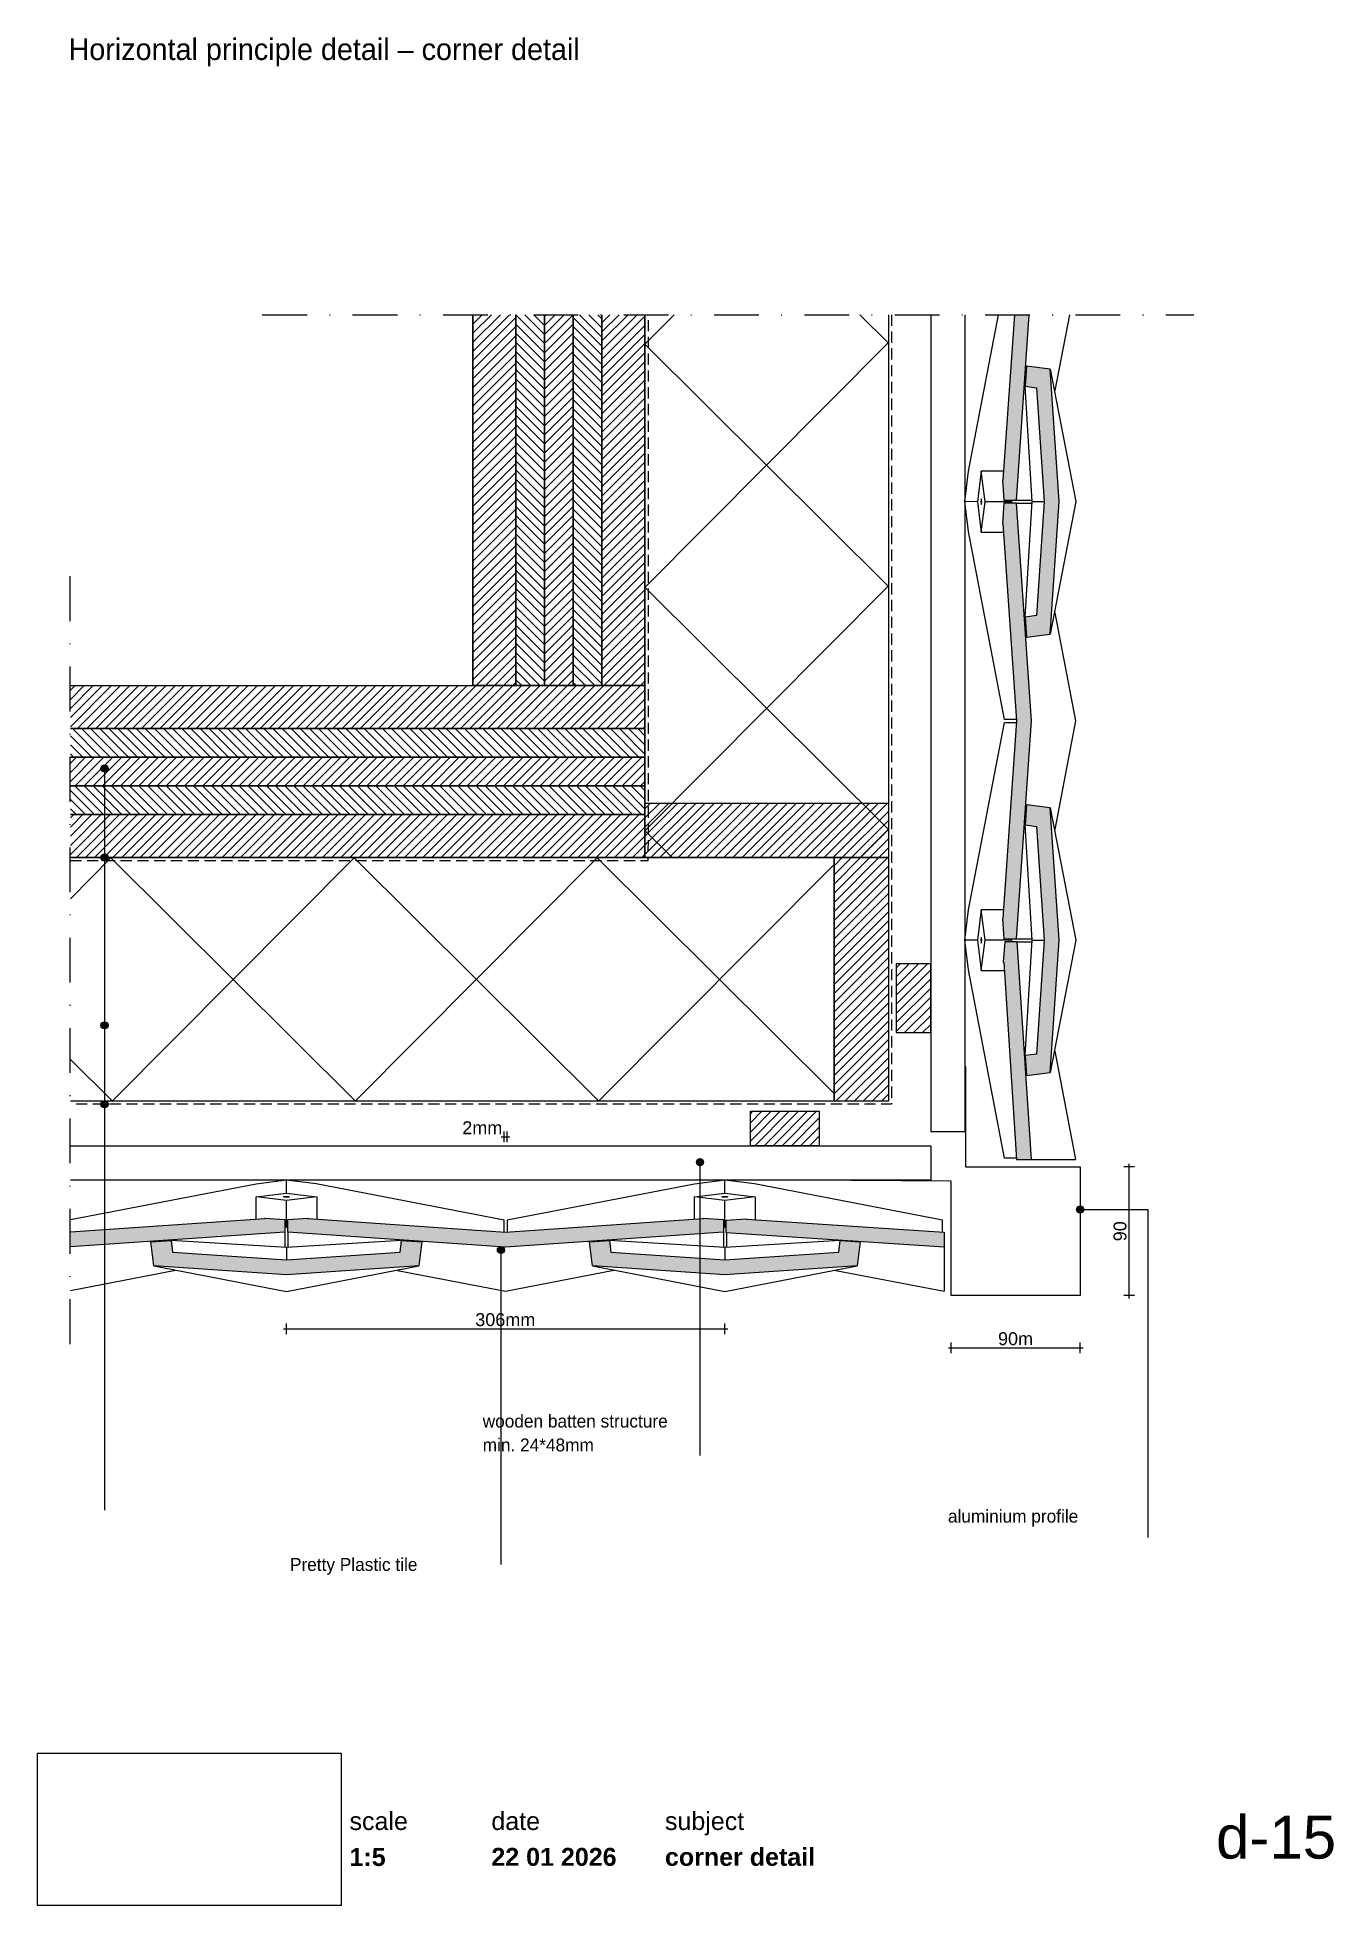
# Paper-space layout 'd-15 corner detail (1)' of a CAD drawing. Header units: millimetres. Extents: x 14 to 195, y 11 to 272.
import ezdxf
from ezdxf.xclip import XClip

# ---------------------------------------------------------------- set-up
doc = ezdxf.new("R2010")
doc.units = ezdxf.units.MM
doc.header["$MEASUREMENT"] = 0
doc.header["$XCLIPFRAME"] = 0
for name, pattern in [('B0302', [12.51, 6.26, -3.125, 0, -3.125]), ('B0701', [2.3412, 1.56, -0.7812]), ('Wipeout_Contour', [1000, 0, -1000])]:
    doc.linetypes.add(name, pattern=pattern)
for name, color, linetype in [('#01', 7, 'Continuous'), ('Dim - 1_50_100', 7, 'Continuous'), ('Info - 1_50_100', 7, 'Continuous'), ('Info - 1_5_10', 7, 'Continuous'), ('Info - Nederlands', 7, 'Continuous')]:
    doc.layers.add(name, color=color, linetype=linetype)
doc.styles.add('GENERATED_STYLE_1', font='HelveticaNeue.ttc')
doc.styles.add('GENERATED_STYLE_2', font='HelveticaNeue.ttc')
doc.styles.add('GENERATED_STYLE_3', font='Helvetica.ttc')
doc.styles.add('GENERATED_STYLE_4', font='')
doc.styles.get('GENERATED_STYLE_4').set_extended_font_data('Work Sans')
picture_1 = doc.add_image_def('image1.png', size_in_pixel=(317, 159))
pattern_1 = [(135.152, (24.146, 123.33), (16.8807, 16.9703), []), (225.152, (24.146, 123.33), (-17.0605, 16.9703), [])]
pattern_2 = [(45, (-1964.0485, 838.0838), (-0.6363961, 0.6363961), [])]
pattern_3 = [(315, (-1964.0485, 838.0838), (0.6363961, 0.6363961), [])]
pattern_4 = [(45.152, (98.512, 262.897), (-16.9703, 16.8807), []), (135.152, (98.512, 262.897), (16.9703, 17.0605), [])]

psp = doc.layouts.new('d-15 corner detail (1)')

# ---------------------------------------------------------------- texts
at = {"layer": 'Info - 1_5_10', "color": 2, "linetype": 'Continuous', "lineweight": 0, "insert": (18.06, 267.72), "char_height": 3, "attachment_point": 7, "style": 'GENERATED_STYLE_4'}
psp.add_mtext('\\A1;{\\pql;\\fWork Sans|b0|i0|c0|p0;\\W1.000000;Horizontal principle detail – corner detail}', dxfattribs=at)

# ---------------------------------------------------------------- blocks, each defined once
blk = doc.blocks.new('Drawing_1_1', base_point=(-200, 60))
at = {"color": 2, "linetype": 'Continuous', "lineweight": 0}
for s, insert, char_height, attachment_point, style in [('\\A1;{\\pql;\\fHelvetica Neue|b0|i0|c0|p0;\\W1.000000;date}', (77.08, 24.14), 2.5, 1, 'GENERATED_STYLE_1'), ('\\A1;{\\pql;\\fHelvetica Neue|b0|i0|c0|p0;\\W1.000000;subject}', (101.31, 24.14), 2.5, 1, 'GENERATED_STYLE_1'), ('\\A1;{\\pqr;\\fHelvetica Neue|b0|i0|c0|p0;\\W1.000000;d-15}', (195, 23.65), 6, 3, 'GENERATED_STYLE_1'), ('\\A1;{\\pql;\\fHelvetica Neue|b1|i0|c0|p0;\\W1.000000;1:5}', (57.28, 19.12), 2.5, 1, 'GENERATED_STYLE_2'), ('\\A1;{\\pql;\\fHelvetica Neue|b1|i0|c0|p0;\\W1.000000;22 01 2026}', (77.08, 19.14), 2.5, 1, 'GENERATED_STYLE_2'), ('\\A1;{\\pql;\\fHelvetica Neue|b1|i0|c0|p0;\\W1.000000;corner detail}', (101.31, 19.14), 2.5, 1, 'GENERATED_STYLE_2')]:
    blk.add_mtext(s, dxfattribs=dict(at, insert=insert, char_height=char_height, attachment_point=attachment_point, style=style))
at = {"color": 254, "linetype": 'Wipeout_Contour', "lineweight": 0, "ltscale": 174.062972}
blk.add_wipeout([(13.71, 11.09), (56.11, 11.09), (56.11, 32.35), (13.71, 32.35)], dxfattribs=at)
at = {"color": 2, "linetype": 'Continuous', "lineweight": 0, "insert": (57.28, 24.14), "char_height": 2.5, "attachment_point": 1, "style": 'GENERATED_STYLE_1'}
blk.add_mtext('\\A1;{\\pql;\\fHelvetica Neue|b0|i0|c0|p0;\\W1.000000;scale}', dxfattribs=at)
at = {"color": 9, "lineweight": 0}
image = blk.add_image(picture_1, insert=(13.71, 11.09), size_in_units=(42.4, 21.27), dxfattribs=at)
image.set_boundary_path([(-0.5, -0.5), (316.5, 158.5)])
blk = doc.blocks.new('Drawing_2_1', base_point=(-1964.05, 838.08))
at = {"layer": '#01', "linetype": 'Continuous', "lineweight": 0, "true_color": 0xe4e7e8}
for points in [[(148.49, 210.05), (148.44, 210.05), (148.63, 207.22), (150.38, 207.21), (152.17, 233.08), (150.09, 233.08)], [(151.77, 225.89), (151.58, 223.09), (153.19, 222.89), (154.26, 207), (153.19, 191.1), (151.58, 190.9), (151.77, 188.1), (155.1, 188.52), (156.34, 207), (155.1, 225.47)], [(150.4, 176.39), (148.49, 148.82), (148.44, 148.83), (148.63, 145.99), (150.38, 145.99), (152.49, 176.39), (150.38, 206.79), (148.63, 206.78), (148.44, 203.95), (148.49, 203.96)], [(151.77, 164.69), (151.58, 161.89), (153.19, 161.69), (154.26, 145.8), (153.19, 129.9), (151.58, 129.7), (151.77, 126.9), (155.1, 127.32), (156.34, 145.8), (155.1, 164.27)], [(150.4, 115.19), (152.49, 115.19), (150.48, 145.59), (148.73, 145.59), (148.54, 142.76), (148.59, 142.76)], [(18.31, 105.09), (18.31, 103.01), (48.27, 105.08), (48.27, 106.84), (45.43, 107.02), (45.44, 106.97)], [(79.07, 105.06), (51.51, 106.97), (51.51, 107.02), (48.68, 106.84), (48.67, 105.08), (79.07, 102.97), (109.47, 105.08), (109.47, 106.84), (106.63, 107.02), (106.64, 106.97)], [(140.27, 105.06), (112.7, 106.88), (112.71, 106.93), (109.87, 106.73), (109.87, 104.98), (140.28, 102.97)], [(29.57, 103.69), (29.99, 100.36), (48.47, 99.12), (66.94, 100.36), (67.36, 103.69), (64.56, 103.88), (64.36, 102.27), (48.47, 101.2), (32.57, 102.27), (32.37, 103.88)], [(90.77, 103.69), (91.19, 100.36), (109.67, 99.12), (128.14, 100.36), (128.56, 103.69), (125.76, 103.88), (125.56, 102.27), (109.67, 101.2), (93.77, 102.27), (93.57, 103.88)]]:
    blk.add_hatch(color=254, dxfattribs=at).paths.add_polyline_path(points)
at = {"layer": '#01', "linetype": 'Continuous', "lineweight": 0, "true_color": 0x000000}
for points in [[(22.58, 169.77), (22.62, 169.58), (22.73, 169.42), (22.89, 169.31), (23.08, 169.27), (23.27, 169.31), (23.43, 169.42), (23.54, 169.58), (23.58, 169.77), (23.54, 169.96), (23.43, 170.12), (23.27, 170.23), (23.08, 170.27), (22.89, 170.23), (22.73, 170.12), (22.62, 169.96)], [(22.58, 157.33), (22.62, 157.14), (22.73, 156.98), (22.89, 156.87), (23.08, 156.83), (23.27, 156.87), (23.43, 156.98), (23.54, 157.14), (23.58, 157.33), (23.54, 157.52), (23.43, 157.68), (23.27, 157.79), (23.08, 157.83), (22.89, 157.79), (22.73, 157.68), (22.62, 157.52)], [(22.58, 133.92), (22.62, 133.73), (22.73, 133.57), (22.89, 133.46), (23.08, 133.42), (23.27, 133.46), (23.43, 133.57), (23.54, 133.73), (23.58, 133.92), (23.54, 134.11), (23.43, 134.27), (23.27, 134.38), (23.08, 134.42), (22.89, 134.38), (22.73, 134.27), (22.62, 134.11)], [(22.58, 122.9), (22.62, 122.7), (22.73, 122.54), (22.89, 122.43), (23.08, 122.4), (23.27, 122.43), (23.43, 122.54), (23.54, 122.7), (23.58, 122.9), (23.54, 123.09), (23.43, 123.25), (23.27, 123.36), (23.08, 123.4), (22.89, 123.36), (22.73, 123.25), (22.62, 123.09)], [(105.7, 114.84), (105.74, 114.65), (105.85, 114.49), (106.01, 114.38), (106.2, 114.34), (106.39, 114.38), (106.55, 114.49), (106.66, 114.65), (106.7, 114.84), (106.66, 115.03), (106.55, 115.19), (106.39, 115.3), (106.2, 115.34), (106.01, 115.3), (105.85, 115.19), (105.74, 115.03)], [(158.77, 108.22), (158.81, 108.03), (158.92, 107.87), (159.08, 107.76), (159.27, 107.72), (159.46, 107.76), (159.63, 107.87), (159.73, 108.03), (159.77, 108.22), (159.73, 108.41), (159.63, 108.58), (159.46, 108.68), (159.27, 108.72), (159.08, 108.68), (158.92, 108.58), (158.81, 108.41)], [(77.92, 102.57), (77.96, 102.38), (78.07, 102.22), (78.23, 102.11), (78.42, 102.07), (78.61, 102.11), (78.77, 102.22), (78.88, 102.38), (78.92, 102.57), (78.88, 102.76), (78.77, 102.92), (78.61, 103.03), (78.42, 103.07), (78.23, 103.03), (78.07, 102.92), (77.96, 102.76)]]:
    blk.add_hatch(color=18, dxfattribs=at).paths.add_polyline_path(points)
at = {"layer": 'Info - 1_50_100', "linetype": 'Continuous', "lineweight": 0, "true_color": 0x000000}
h = blk.add_hatch(dxfattribs=at)
h.set_pattern_fill('310_Naaldhout__01__0001', color=18, style=0, pattern_type=2)
h.set_pattern_definition(pattern_2)
h.paths.add_polyline_path([(80.51, 233.08), (74.51, 233.08), (74.51, 181.33), (80.51, 181.33)])
h = blk.add_hatch(dxfattribs=at)
h.set_pattern_fill('310_Naaldhout__01__0001', color=18, style=0, pattern_type=2)
h.set_pattern_definition(pattern_2)
h.paths.add_polyline_path([(80.51, 233.08), (74.51, 233.08), (74.51, 181.33), (80.51, 181.33)])
h = blk.add_hatch(dxfattribs=at)
h.set_pattern_fill('310_Naaldhout__02__0001', color=18, style=0, pattern_type=2)
h.set_pattern_definition(pattern_3)
h.paths.add_polyline_path([(84.51, 233.08), (80.51, 233.08), (80.51, 181.33), (84.51, 181.33)])
h = blk.add_hatch(dxfattribs=at)
h.set_pattern_fill('310_Naaldhout__02__0001', color=18, style=0, pattern_type=2)
h.set_pattern_definition(pattern_3)
h.paths.add_polyline_path([(84.51, 233.08), (80.51, 233.08), (80.51, 181.33), (84.51, 181.33)])
h = blk.add_hatch(dxfattribs=at)
h.set_pattern_fill('310_Naaldhout__01__0001', color=18, style=0, pattern_type=2)
h.set_pattern_definition(pattern_2)
h.paths.add_polyline_path([(88.51, 233.08), (84.51, 233.08), (84.51, 181.33), (88.51, 181.33)])
h = blk.add_hatch(dxfattribs=at)
h.set_pattern_fill('310_Naaldhout__01__0001', color=18, style=0, pattern_type=2)
h.set_pattern_definition(pattern_2)
h.paths.add_polyline_path([(88.51, 233.08), (84.51, 233.08), (84.51, 181.33), (88.51, 181.33)])
h = blk.add_hatch(dxfattribs=at)
h.set_pattern_fill('310_Naaldhout__02__0001', color=18, style=0, pattern_type=2)
h.set_pattern_definition(pattern_3)
h.paths.add_polyline_path([(92.51, 233.08), (88.51, 233.08), (88.51, 181.33), (92.51, 181.33)])
h = blk.add_hatch(dxfattribs=at)
h.set_pattern_fill('310_Naaldhout__02__0001', color=18, style=0, pattern_type=2)
h.set_pattern_definition(pattern_3)
h.paths.add_polyline_path([(92.51, 233.08), (88.51, 233.08), (88.51, 181.33), (92.51, 181.33)])
h = blk.add_hatch(dxfattribs=at)
h.set_pattern_fill('310_Naaldhout__01__0001', color=18, style=0, pattern_type=2)
h.set_pattern_definition(pattern_2)
h.paths.add_polyline_path([(98.51, 233.08), (92.51, 233.08), (92.51, 181.33), (98.51, 181.33)])
h = blk.add_hatch(dxfattribs=at)
h.set_pattern_fill('310_Naaldhout__01__0001', color=18, style=0, pattern_type=2)
h.set_pattern_definition(pattern_2)
h.paths.add_polyline_path([(98.51, 233.08), (92.51, 233.08), (92.51, 181.33), (98.51, 181.33)])
h = blk.add_hatch(dxfattribs=at)
h.set_pattern_fill('415_Isolatie_ruit_0001', color=18, style=0, pattern_type=2)
h.set_pattern_definition(pattern_4)
h.paths.add_polyline_path([(132.51, 233.08), (98.51, 233.08), (98.51, 157.33), (132.51, 157.33)])
h = blk.add_hatch(dxfattribs=at)
h.set_pattern_fill('415_Isolatie_ruit_0001', color=18, style=0, pattern_type=2)
h.set_pattern_definition(pattern_4)
h.paths.add_polyline_path([(132.51, 233.08), (98.51, 233.08), (98.51, 157.33), (132.51, 157.33)])
h = blk.add_hatch(dxfattribs=at)
h.set_pattern_fill('310_Naaldhout__01__0001', color=18, style=0, pattern_type=2)
h.set_pattern_definition(pattern_2)
h.paths.add_polyline_path([(98.51, 181.33), (18.31, 181.33), (18.31, 175.33), (98.51, 175.33)])
h = blk.add_hatch(dxfattribs=at)
h.set_pattern_fill('310_Naaldhout__01__0001', color=18, style=0, pattern_type=2)
h.set_pattern_definition(pattern_2)
h.paths.add_polyline_path([(98.51, 181.33), (18.31, 181.33), (18.31, 175.33), (98.51, 175.33)])
h = blk.add_hatch(dxfattribs=at)
h.set_pattern_fill('310_Naaldhout__02__0001', color=18, style=0, pattern_type=2)
h.set_pattern_definition(pattern_3)
h.paths.add_polyline_path([(98.51, 175.33), (18.31, 175.33), (18.31, 171.33), (98.51, 171.33)])
h = blk.add_hatch(dxfattribs=at)
h.set_pattern_fill('310_Naaldhout__02__0001', color=18, style=0, pattern_type=2)
h.set_pattern_definition(pattern_3)
h.paths.add_polyline_path([(98.51, 175.33), (18.31, 175.33), (18.31, 171.33), (98.51, 171.33)])
h = blk.add_hatch(dxfattribs=at)
h.set_pattern_fill('310_Naaldhout__01__0001', color=18, style=0, pattern_type=2)
h.set_pattern_definition(pattern_2)
h.paths.add_polyline_path([(98.51, 171.33), (18.31, 171.33), (18.31, 167.33), (98.51, 167.33)])
h = blk.add_hatch(dxfattribs=at)
h.set_pattern_fill('310_Naaldhout__01__0001', color=18, style=0, pattern_type=2)
h.set_pattern_definition(pattern_2)
h.paths.add_polyline_path([(98.51, 171.33), (18.31, 171.33), (18.31, 167.33), (98.51, 167.33)])
h = blk.add_hatch(dxfattribs=at)
h.set_pattern_fill('310_Naaldhout__02__0001', color=18, style=0, pattern_type=2)
h.set_pattern_definition(pattern_3)
h.paths.add_polyline_path([(98.51, 167.33), (18.31, 167.33), (18.31, 163.33), (98.51, 163.33)])
h = blk.add_hatch(dxfattribs=at)
h.set_pattern_fill('310_Naaldhout__02__0001', color=18, style=0, pattern_type=2)
h.set_pattern_definition(pattern_3)
h.paths.add_polyline_path([(98.51, 167.33), (18.31, 167.33), (18.31, 163.33), (98.51, 163.33)])
h = blk.add_hatch(dxfattribs=at)
h.set_pattern_fill('310_Naaldhout__01__0001', color=18, style=0, pattern_type=2)
h.set_pattern_definition(pattern_2)
h.paths.add_polyline_path([(98.51, 157.33), (132.51, 157.33), (132.51, 164.93), (98.51, 164.93)])
h = blk.add_hatch(dxfattribs=at)
h.set_pattern_fill('310_Naaldhout__01__0001', color=18, style=0, pattern_type=2)
h.set_pattern_definition(pattern_2)
h.paths.add_polyline_path([(98.51, 157.33), (132.51, 157.33), (132.51, 164.93), (98.51, 164.93)])
h = blk.add_hatch(dxfattribs=at)
h.set_pattern_fill('310_Naaldhout__01__0001', color=18, style=0, pattern_type=2)
h.set_pattern_definition(pattern_2)
h.paths.add_polyline_path([(98.51, 163.33), (18.31, 163.33), (18.31, 157.33), (98.51, 157.33)])
h = blk.add_hatch(dxfattribs=at)
h.set_pattern_fill('310_Naaldhout__01__0001', color=18, style=0, pattern_type=2)
h.set_pattern_definition(pattern_2)
h.paths.add_polyline_path([(98.51, 163.33), (18.31, 163.33), (18.31, 157.33), (98.51, 157.33)])
h = blk.add_hatch(dxfattribs=at)
h.set_pattern_fill('415_Isolatie_ruit_0001', color=18, style=0, pattern_type=2)
h.set_pattern_definition(pattern_1)
h.paths.add_polyline_path([(124.91, 157.33), (18.31, 157.33), (18.31, 123.33), (124.91, 123.33)])
h = blk.add_hatch(dxfattribs=at)
h.set_pattern_fill('415_Isolatie_ruit_0001', color=18, style=0, pattern_type=2)
h.set_pattern_definition(pattern_1)
h.paths.add_polyline_path([(124.91, 157.33), (18.31, 157.33), (18.31, 123.33), (124.91, 123.33)])
h = blk.add_hatch(dxfattribs=at)
h.set_pattern_fill('310_Naaldhout__01__0001', color=18, style=0, pattern_type=2)
h.set_pattern_definition(pattern_2)
h.paths.add_polyline_path([(132.51, 123.33), (132.51, 157.33), (124.91, 157.33), (124.91, 123.33)])
h = blk.add_hatch(dxfattribs=at)
h.set_pattern_fill('310_Naaldhout__01__0001', color=18, style=0, pattern_type=2)
h.set_pattern_definition(pattern_2)
h.paths.add_polyline_path([(132.51, 123.33), (132.51, 157.33), (124.91, 157.33), (124.91, 123.33)])
at = {"layer": 'Info - 1_5_10', "linetype": 'Continuous', "lineweight": 0, "true_color": 0x99a3a6}
h = blk.add_hatch(dxfattribs=at)
h.set_pattern_fill('310_Naaldhout__01__0001', color=253, style=0, pattern_type=2)
h.set_pattern_definition(pattern_2)
h.paths.add_polyline_path([(138.4, 142.5), (133.6, 142.5), (133.6, 132.9), (138.4, 132.9)])
h = blk.add_hatch(dxfattribs=at)
h.set_pattern_fill('310_Naaldhout__01__0001', color=253, style=0, pattern_type=2)
h.set_pattern_definition(pattern_2)
h.paths.add_polyline_path([(138.4, 142.5), (133.6, 142.5), (133.6, 132.9), (138.4, 132.9)])
h = blk.add_hatch(dxfattribs=at)
h.set_pattern_fill('310_Naaldhout__01__0001', color=253, style=0, pattern_type=2)
h.set_pattern_definition(pattern_2)
h.paths.add_polyline_path([(113.23, 117.13), (122.83, 117.13), (122.83, 121.93), (113.23, 121.93)])
h = blk.add_hatch(dxfattribs=at)
h.set_pattern_fill('310_Naaldhout__01__0001', color=253, style=0, pattern_type=2)
h.set_pattern_definition(pattern_2)
h.paths.add_polyline_path([(113.23, 117.13), (122.83, 117.13), (122.83, 121.93), (113.23, 121.93)])
at = {"layer": '#01', "color": 9, "linetype": 'Continuous', "lineweight": 0}
for p, q in [((143.69, 211.23), (147.89, 233.08)), ((157.76, 233.08), (155.73, 222.5)), ((155.1, 225.47), (158.67, 207)), ((152.55, 207), (151.58, 223.09)), ((143.15, 207), (143.69, 211.23)), ((145.47, 211.23), (144.94, 206.99)), ((148.57, 211.23), (145.47, 211.23)), ((146.01, 206.99), (145.47, 211.23)), ((143.67, 202.85), (143.15, 207)), ((144.94, 206.99), (143.15, 207)), ((144.94, 206.99), (145.47, 202.76)), ((145.44, 207.28), (145.42, 206.99)), ((145.42, 206.99), (145.44, 206.71)), ((145.47, 207.39), (145.44, 207.28)), ((145.44, 206.71), (145.47, 206.6)), ((145.51, 207.28), (145.47, 207.39)), ((145.47, 202.76), (146.01, 206.99)), ((145.47, 206.6), (145.51, 206.71)), ((145.53, 206.99), (145.51, 207.28)), ((145.51, 206.71), (145.53, 206.99)), ((149.69, 206.99), (146.01, 206.99)), ((149.65, 207.19), (149.69, 206.99)), ((149.69, 206.99), (149.65, 206.79)), ((150.38, 207.21), (152.53, 207.21)), ((150.38, 206.79), (152.53, 206.79)), ((151.58, 190.9), (152.55, 207)), ((152.55, 207), (154.26, 207)), ((158.67, 207), (155.1, 188.52)), ((148.72, 176.6), (143.67, 202.85)), ((145.47, 202.76), (148.57, 202.76)), ((155.73, 191.5), (158.63, 176.39)), ((143.69, 150.03), (148.72, 176.2)), ((150.39, 176.6), (148.72, 176.6)), ((148.72, 176.2), (150.41, 176.2)), ((158.63, 176.39), (155.73, 161.27)), ((23.08, 169.27), (23.08, 78.73)), ((155.1, 164.27), (158.67, 145.8)), ((152.55, 145.8), (151.58, 161.89)), ((23.08, 156.83), (23.08, 66.29)), ((143.15, 145.8), (143.69, 150.03)), ((145.47, 150.03), (144.94, 145.79)), ((148.63, 150.03), (145.47, 150.03)), ((146.01, 145.79), (145.47, 150.03)), ((145.44, 146.08), (145.42, 145.79)), ((145.47, 146.19), (145.44, 146.08)), ((145.51, 146.08), (145.47, 146.19)), ((145.53, 145.79), (145.51, 146.08)), ((143.67, 141.65), (143.15, 145.8)), ((144.94, 145.79), (143.15, 145.8)), ((144.94, 145.79), (145.47, 141.56)), ((145.42, 145.79), (145.44, 145.51)), ((145.44, 145.51), (145.47, 145.4)), ((145.47, 141.56), (146.01, 145.79)), ((145.47, 145.4), (145.51, 145.51)), ((145.51, 145.51), (145.53, 145.79)), ((149.69, 145.79), (146.01, 145.79)), ((149.65, 145.99), (149.69, 145.79)), ((149.69, 145.79), (149.65, 145.59)), ((150.38, 145.99), (152.53, 145.99)), ((150.47, 145.57), (152.51, 145.57)), ((151.58, 129.7), (152.55, 145.8)), ((152.55, 145.8), (154.26, 145.8)), ((158.67, 145.8), (155.1, 127.32)), ((148.72, 115.4), (143.67, 141.65)), ((145.47, 141.56), (148.67, 141.56)), ((23.08, 133.42), (23.08, 83.11)), ((155.73, 130.3), (158.63, 115.19)), ((23.08, 122.4), (23.08, 66.29)), ((150.39, 115.4), (148.72, 115.4)), ((48.47, 112.31), (44.23, 111.78)), ((52.61, 111.79), (48.47, 112.31)), ((48.47, 110.52), (48.47, 112.31)), ((109.67, 112.31), (105.43, 111.78)), ((106.2, 114.34), (106.2, 73.9)), ((113.81, 111.79), (109.67, 112.31)), ((109.67, 110.52), (109.67, 112.31)), ((44.23, 111.78), (18.31, 106.79)), ((44.23, 109.99), (48.47, 110.52)), ((44.23, 106.89), (44.23, 109.99)), ((48.47, 109.46), (44.23, 109.99)), ((48.07, 109.99), (48.19, 110.03)), ((48.19, 109.95), (48.07, 109.99)), ((48.19, 110.03), (48.47, 110.04)), ((48.47, 109.94), (48.19, 109.95)), ((48.47, 110.52), (52.71, 109.99)), ((48.47, 110.04), (48.75, 110.03)), ((52.71, 109.99), (48.47, 109.46)), ((48.75, 109.95), (48.47, 109.94)), ((48.75, 110.03), (48.87, 109.99)), ((48.87, 109.99), (48.75, 109.95)), ((78.87, 106.74), (52.61, 111.79)), ((52.71, 109.99), (52.7, 106.89)), ((105.43, 111.78), (79.27, 106.74)), ((105.43, 109.99), (109.67, 110.52)), ((105.43, 106.83), (105.43, 109.99)), ((109.67, 109.46), (105.43, 109.99)), ((109.27, 109.99), (109.39, 110.03)), ((109.39, 109.95), (109.27, 109.99)), ((109.39, 110.03), (109.67, 110.04)), ((109.67, 109.94), (109.39, 109.95)), ((109.67, 110.52), (113.91, 109.99)), ((109.67, 110.04), (109.95, 110.03)), ((113.91, 109.99), (109.67, 109.46)), ((109.95, 109.95), (109.67, 109.94)), ((109.95, 110.03), (110.07, 109.99)), ((110.07, 109.99), (109.95, 109.95)), ((140.07, 106.74), (113.81, 111.79)), ((113.91, 109.99), (113.9, 106.8)), ((48.47, 105.77), (48.47, 109.46)), ((109.67, 105.77), (109.67, 109.46)), ((48.27, 105.81), (48.47, 105.77)), ((48.27, 105.08), (48.27, 102.93)), ((48.47, 105.77), (48.67, 105.81)), ((48.67, 105.08), (48.67, 102.93)), ((78.87, 105.07), (78.87, 106.74)), ((79.27, 106.74), (79.27, 105.05)), ((109.47, 105.81), (109.67, 105.77)), ((109.47, 105.08), (109.47, 102.93)), ((109.67, 105.77), (109.87, 105.81)), ((109.89, 104.99), (109.89, 102.96)), ((140.07, 105.07), (140.07, 106.74)), ((48.47, 102.92), (32.37, 103.88)), ((64.56, 103.88), (48.47, 102.92)), ((48.47, 102.92), (48.47, 101.2)), ((78.42, 102.07), (78.42, 58.7)), ((109.67, 102.92), (93.57, 103.88)), ((125.76, 103.88), (109.67, 102.92)), ((109.67, 102.92), (109.67, 101.2)), ((18.31, 96.91), (32.99, 99.74)), ((29.99, 100.36), (48.47, 96.8)), ((48.47, 96.8), (66.94, 100.36)), ((63.96, 99.73), (79.07, 96.83)), ((79.07, 96.83), (94.19, 99.74)), ((91.19, 100.36), (109.67, 96.8)), ((109.67, 96.8), (128.14, 100.36)), ((125.16, 99.73), (140.27, 96.83))]:
    blk.add_line(p, q, dxfattribs=at)
at = {"layer": '#01', "color": 2, "linetype": 'Continuous', "lineweight": 0}
for p, q in [((150.09, 233.08), (148.49, 210.05)), ((150.38, 207.21), (152.17, 233.08)), ((151.77, 225.89), (151.58, 223.09)), ((155.1, 225.47), (151.77, 225.89)), ((156.34, 207), (155.1, 225.47)), ((151.58, 223.09), (153.19, 222.89)), ((153.19, 222.89), (154.26, 207)), ((148.49, 210.05), (148.44, 210.05)), ((148.44, 210.05), (148.63, 207.22)), ((148.63, 206.78), (148.44, 203.95)), ((148.63, 207.22), (150.38, 207.21)), ((150.38, 206.79), (148.63, 206.78)), ((152.49, 176.39), (150.38, 206.79)), ((154.26, 207), (153.19, 191.1)), ((155.1, 188.52), (156.34, 207)), ((148.44, 203.95), (148.49, 203.96)), ((148.49, 203.96), (150.4, 176.39)), ((153.19, 191.1), (151.58, 190.9)), ((151.58, 190.9), (151.77, 188.1)), ((151.77, 188.1), (155.1, 188.52)), ((150.4, 176.39), (148.49, 148.82)), ((150.38, 145.99), (152.49, 176.39)), ((151.77, 164.69), (151.58, 161.89)), ((155.1, 164.27), (151.77, 164.69)), ((156.34, 145.8), (155.1, 164.27)), ((151.58, 161.89), (153.19, 161.69)), ((153.19, 161.69), (154.26, 145.8)), ((148.49, 148.82), (148.44, 148.83)), ((148.44, 148.83), (148.63, 145.99)), ((148.63, 145.99), (150.38, 145.99)), ((148.73, 145.59), (148.54, 142.76)), ((150.48, 145.59), (148.73, 145.59)), ((152.49, 115.19), (150.48, 145.59)), ((154.26, 145.8), (153.19, 129.9)), ((155.1, 127.32), (156.34, 145.8)), ((148.54, 142.76), (148.59, 142.76)), ((148.59, 142.76), (150.4, 115.19)), ((153.19, 129.9), (151.58, 129.7)), ((151.58, 129.7), (151.77, 126.9)), ((151.77, 126.9), (155.1, 127.32)), ((150.4, 115.19), (158.63, 115.19)), ((18.31, 105.09), (45.44, 106.97)), ((45.44, 106.97), (45.43, 107.02)), ((45.43, 107.02), (48.27, 106.84)), ((48.68, 106.84), (51.51, 107.02)), ((51.51, 107.02), (51.51, 106.97)), ((51.51, 106.97), (79.07, 105.06)), ((79.07, 105.06), (106.64, 106.97)), ((106.64, 106.97), (106.63, 107.02)), ((106.63, 107.02), (109.47, 106.84)), ((109.87, 106.73), (112.71, 106.93)), ((112.71, 106.93), (112.7, 106.88)), ((48.27, 105.08), (18.31, 103.01)), ((48.27, 106.84), (48.27, 105.08)), ((48.67, 105.08), (48.68, 106.84)), ((79.07, 102.97), (48.67, 105.08)), ((109.47, 105.08), (79.07, 102.97)), ((109.47, 106.84), (109.47, 105.08)), ((109.87, 104.98), (109.87, 106.73)), ((140.28, 102.97), (109.87, 104.98)), ((112.7, 106.88), (140.27, 105.06)), ((140.27, 105.06), (140.27, 96.83)), ((29.57, 103.69), (32.37, 103.88)), ((29.99, 100.36), (29.57, 103.69)), ((32.37, 103.88), (32.57, 102.27)), ((32.57, 102.27), (48.47, 101.2)), ((48.47, 101.2), (64.36, 102.27)), ((64.36, 102.27), (64.56, 103.88)), ((64.56, 103.88), (67.36, 103.69)), ((67.36, 103.69), (66.94, 100.36)), ((90.77, 103.69), (93.57, 103.88)), ((91.19, 100.36), (90.77, 103.69)), ((93.57, 103.88), (93.77, 102.27)), ((93.77, 102.27), (109.67, 101.2)), ((109.67, 101.2), (125.56, 102.27)), ((125.56, 102.27), (125.76, 103.88)), ((125.76, 103.88), (128.56, 103.69)), ((128.56, 103.69), (128.14, 100.36)), ((48.47, 99.12), (29.99, 100.36)), ((66.94, 100.36), (48.47, 99.12)), ((109.67, 99.12), (91.19, 100.36)), ((128.14, 100.36), (109.67, 99.12))]:
    blk.add_line(p, q, dxfattribs=at)
at = {"layer": '#01', "color": 2, "linetype": 'B0701', "lineweight": 0, "flags": 128}
for points in [[(132.91, 233.08), (132.91, 122.9), (18.31, 122.9)], [(18.31, 156.93), (98.99, 156.93), (99, 233.08)], [(132.91, 233.08), (132.91, 122.9), (18.31, 122.9)], [(18.31, 156.93), (98.99, 156.93), (99, 233.08)]]:
    blk.add_lwpolyline(points, dxfattribs=at)
at = {"layer": '#01', "color": 9, "linetype": 'Continuous', "lineweight": 0, "flags": 128}
blk.add_lwpolyline([(159.77, 108.22), (168.72, 108.22), (168.72, 62.46)], dxfattribs=at)
at = {"layer": '#01', "color": 1, "linetype": 'Continuous', "lineweight": 0}
for centre in [(23.08, 169.77), (23.08, 157.33), (23.08, 133.92), (23.08, 122.9), (106.2, 114.84), (159.27, 108.22), (78.42, 102.57)]:
    blk.add_circle(centre, 0.5, dxfattribs=at)
at = {"layer": 'Dim - 1_50_100', "color": 1, "linetype": 'Continuous', "lineweight": 0}
for p, q in [((78.47, 118.37), (78.87, 118.37)), ((78.87, 117.62), (78.87, 119.12)), ((78.87, 118.37), (79.27, 118.37)), ((79.27, 117.62), (79.27, 119.12)), ((79.27, 118.37), (79.67, 118.37)), ((166.86, 114.19), (165.36, 114.19)), ((166.11, 114.19), (166.11, 114.59)), ((166.11, 96.22), (166.11, 114.19)), ((166.86, 96.22), (165.36, 96.22)), ((166.11, 95.82), (166.11, 96.22)), ((48.07, 91.57), (48.47, 91.57)), ((48.47, 90.82), (48.47, 92.32)), ((48.47, 91.57), (109.67, 91.57)), ((109.67, 90.82), (109.67, 92.32)), ((109.67, 91.57), (110.07, 91.57)), ((140.87, 88.91), (141.27, 88.91)), ((141.27, 88.16), (141.27, 89.66)), ((141.27, 88.91), (159.27, 88.91)), ((159.27, 88.16), (159.27, 89.66)), ((159.27, 88.91), (159.67, 88.91))]:
    blk.add_line(p, q, dxfattribs=at)
at = {"layer": 'Info - 1_50_100', "color": 9, "linetype": 'Continuous', "lineweight": 0, "flags": 128}
for points in [[(80.51, 233.08), (80.51, 181.33), (74.51, 181.33), (74.51, 233.08)], [(80.51, 233.08), (80.51, 181.33), (74.51, 181.33), (74.51, 233.08)], [(84.51, 233.08), (84.51, 181.33), (80.51, 181.33), (80.51, 233.08)], [(84.51, 233.08), (84.51, 181.33), (80.51, 181.33), (80.51, 233.08)], [(88.51, 233.08), (88.51, 181.33), (84.51, 181.33), (84.51, 233.08)], [(88.51, 233.08), (88.51, 181.33), (84.51, 181.33), (84.51, 233.08)], [(92.51, 233.08), (92.51, 181.33), (88.51, 181.33), (88.51, 233.08)], [(92.51, 233.08), (92.51, 181.33), (88.51, 181.33), (88.51, 233.08)], [(98.51, 233.08), (98.51, 181.33), (92.51, 181.33), (92.51, 233.08)], [(98.51, 233.08), (98.51, 181.33), (92.51, 181.33), (92.51, 233.08)], [(138.4, 233.08), (138.4, 119.13), (143.2, 119.13), (143.2, 233.08)], [(138.4, 233.08), (138.4, 119.13), (143.2, 119.13), (143.2, 233.08)], [(18.31, 181.33), (98.51, 181.33), (98.51, 175.33), (18.31, 175.33)], [(18.31, 181.33), (98.51, 181.33), (98.51, 175.33), (18.31, 175.33)], [(18.31, 175.33), (98.51, 175.33), (98.51, 171.33), (18.31, 171.33)], [(18.31, 175.33), (98.51, 175.33), (98.51, 171.33), (18.31, 171.33)], [(18.31, 171.33), (98.51, 171.33), (98.51, 167.33), (18.31, 167.33)], [(18.31, 171.33), (98.51, 171.33), (98.51, 167.33), (18.31, 167.33)], [(18.31, 167.33), (98.51, 167.33), (98.51, 163.33), (18.31, 163.33)], [(18.31, 167.33), (98.51, 167.33), (98.51, 163.33), (18.31, 163.33)], [(18.31, 163.33), (98.51, 163.33), (98.51, 157.33), (18.31, 157.33)], [(18.31, 163.33), (98.51, 163.33), (98.51, 157.33), (18.31, 157.33)], [(18.31, 117.13), (138.4, 117.13), (138.4, 112.33), (18.31, 112.33)]]:
    blk.add_lwpolyline(points, dxfattribs=at)
at = {"layer": 'Info - 1_50_100', "color": 4, "linetype": 'Continuous', "lineweight": 0, "flags": 128}
for points in [[(74.51, 233.08), (74.51, 181.33), (98.51, 181.33), (98.51, 233.08)], [(18.31, 181.33), (98.51, 181.33), (98.51, 157.33), (18.31, 157.33)], [(143.27, 128.19), (143.27, 114.19), (159.27, 114.19), (159.27, 96.22), (141.27, 96.22), (141.27, 112.19), (127.28, 112.25)]]:
    blk.add_lwpolyline(points, dxfattribs=at)
at = {"layer": 'Info - 1_50_100', "color": 1, "linetype": 'Continuous', "lineweight": 0, "flags": 128}
for points in [[(132.51, 233.08), (132.51, 157.33), (98.51, 157.33), (98.51, 233.08)], [(132.51, 233.08), (132.51, 157.33), (98.51, 157.33), (98.51, 233.08)], [(18.31, 157.33), (124.91, 157.33), (124.91, 123.33), (18.31, 123.33)], [(18.31, 157.33), (124.91, 157.33), (124.91, 123.33), (18.31, 123.33)]]:
    blk.add_lwpolyline(points, dxfattribs=at)
at = {"layer": 'Info - 1_50_100', "color": 9, "linetype": 'Continuous', "lineweight": 0, "flags": 128}
for points in [[(98.51, 157.33), (98.51, 164.93), (132.51, 164.93), (132.51, 157.33)], [(132.51, 123.33), (124.91, 123.33), (124.91, 157.33), (132.51, 157.33)]]:
    blk.add_lwpolyline(points, close=True, dxfattribs=at)
at = {"layer": 'Info - 1_50_100', "color": 2, "linetype": 'Continuous', "lineweight": 0, "flags": 128}
for points in [[(98.51, 157.33), (98.51, 164.93), (132.51, 164.93), (132.51, 157.33)], [(132.51, 123.33), (124.91, 123.33), (124.91, 157.33), (132.51, 157.33)]]:
    blk.add_lwpolyline(points, close=True, dxfattribs=at)
at = {"layer": 'Info - 1_50_100', "color": 3, "linetype": 'Continuous', "lineweight": 0, "flags": 128}
blk.add_lwpolyline([(143.27, 128.19), (143.27, 114.19), (159.27, 114.19), (159.27, 96.22), (141.27, 96.22), (141.27, 112.19), (127.28, 112.25)], dxfattribs=at)
at = {"layer": 'Info - 1_5_10', "color": 1, "linetype": 'Continuous', "lineweight": 0, "flags": 128}
for points in [[(138.4, 142.5), (133.6, 142.5), (133.6, 132.9), (138.4, 132.9)], [(113.23, 117.13), (113.23, 121.93), (122.83, 121.93), (122.83, 117.13)]]:
    blk.add_lwpolyline(points, close=True, dxfattribs=at)
at = {"layer": 'Info - 1_5_10', "color": 4, "linetype": 'Continuous', "lineweight": 0, "flags": 128}
for points in [[(138.4, 142.5), (133.6, 142.5), (133.6, 132.9), (138.4, 132.9)], [(113.23, 117.13), (113.23, 121.93), (122.83, 121.93), (122.83, 117.13)]]:
    blk.add_lwpolyline(points, close=True, dxfattribs=at)
at = {"layer": 'Dim - 1_50_100', "color": 2, "linetype": 'Continuous', "lineweight": 0, "char_height": 1.8, "attachment_point": 7, "style": 'GENERATED_STYLE_3'}
for s, insert, width in [('\\A1;{\\pql;\\fHelvetica|b0|i0|c0|p0;\\W1.000000;2mm}', (73.02, 118.73), 5.6469), ('\\A1;{\\pql;\\fHelvetica|b0|i0|c0|p0;\\W1.000000;306mm}', (74.83, 91.93), 8.4735), ('\\A1;{\\pql;\\fHelvetica|b0|i0|c0|p0;\\W1.000000;90m}', (147.8, 89.27), 4.9434)]:
    blk.add_mtext(s, dxfattribs=dict(at, insert=insert, width=width))
at = {"layer": 'Dim - 1_50_100', "color": 2, "linetype": 'Continuous', "lineweight": 0, "insert": (165.75, 103.79), "char_height": 1.8, "width": 2.8266, "attachment_point": 7, "rotation": 90, "style": 'GENERATED_STYLE_3'}
blk.add_mtext('\\A1;{\\pql;\\fHelvetica|b0|i0|c0|p0;\\W1.000000;90}', dxfattribs=at)
at = {"layer": 'Info - Nederlands', "color": 2, "linetype": 'Continuous', "lineweight": 0, "char_height": 1.8, "attachment_point": 4, "style": 'GENERATED_STYLE_4'}
for s, insert, line_spacing_factor in [('\\A1;{\\pql;\\fWork Sans|b0|i0|c0|p0;\\W1.000000;wall\\P\\pql;\\fWork Sans|b0|i0|c0|p0;\\W1.000000;vapour barrier\\P\\pql;\\fWork Sans|b0|i0|c0|p0;\\C9;\\H1.000060x;\\W1.000000;insulation\\P\\pql;\\fWork Sans|b0|i0|c0|p0;\\C2;\\H0.999940x;\\W1.000000;waterproof membrane}', (-5.89, 72.68), 1.064799), ('\\A1;{\\pql;\\fWork Sans|b0|i0|c0|p0;\\W1.000000;wooden batten structure\\P\\pql;\\fWork Sans|b0|i0|c0|p0;\\W1.000000;min. 24*48mm}', (75.87, 77.02), 1.110307)]:
    blk.add_mtext(s, dxfattribs=dict(at, insert=insert, line_spacing_factor=line_spacing_factor))
for s, insert in [('\\A1;{\\pql;\\fWork Sans|b0|i0|c0|p0;\\W1.000000;aluminium profile\\P\\pql;\\fWork Sans|b0|i0|c0|p0;\\W1.000000;\\P\\pql;\\fWork Sans|b0|i0|c0|p0;\\W1.000000;}', (140.81, 63.66)), ('\\A1;{\\pql;\\fWork Sans|b0|i0|c0|p0;\\W1.000000;Pretty Plastic tile}', (48.97, 58.42))]:
    blk.add_mtext(s, dxfattribs=dict(at, insert=insert))

# ---------------------------------------------------------------- linework, layer by layer
at = {"layer": '#01', "color": 3, "linetype": 'B0302', "lineweight": 0}
for p, q in [((45.11, 233.08), (175.11, 233.08)), ((18.31, 89.45), (18.31, 199.45))]:
    psp.add_line(p, q, dxfattribs=at)

# ---------------------------------------------------------------- block references
at = {"color": 4, "linetype": 'Continuous', "lineweight": 0}
ref = psp.add_blockref('Drawing_2_1', (-1964.05, 838.08), dxfattribs=at)
XClip(ref).set_block_clipping_path([(18.3118260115, 42.9680184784), (200, 233.0848092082)])
ref = psp.add_blockref('Drawing_1_1', (-200, 60), dxfattribs=at)
XClip(ref).set_block_clipping_path([(-287.3178906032, -75.7273941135), (502.7286062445, 56.3449743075)])

psp.set_redraw_order([(e.dxf.handle, doc.entitydb.next_handle()) for e in psp.query("TEXT MTEXT ATTDEF DIMENSION ARC_DIMENSION")])  # texts and dimensions are drawn at this point

doc.saveas('drawing.dxf')
